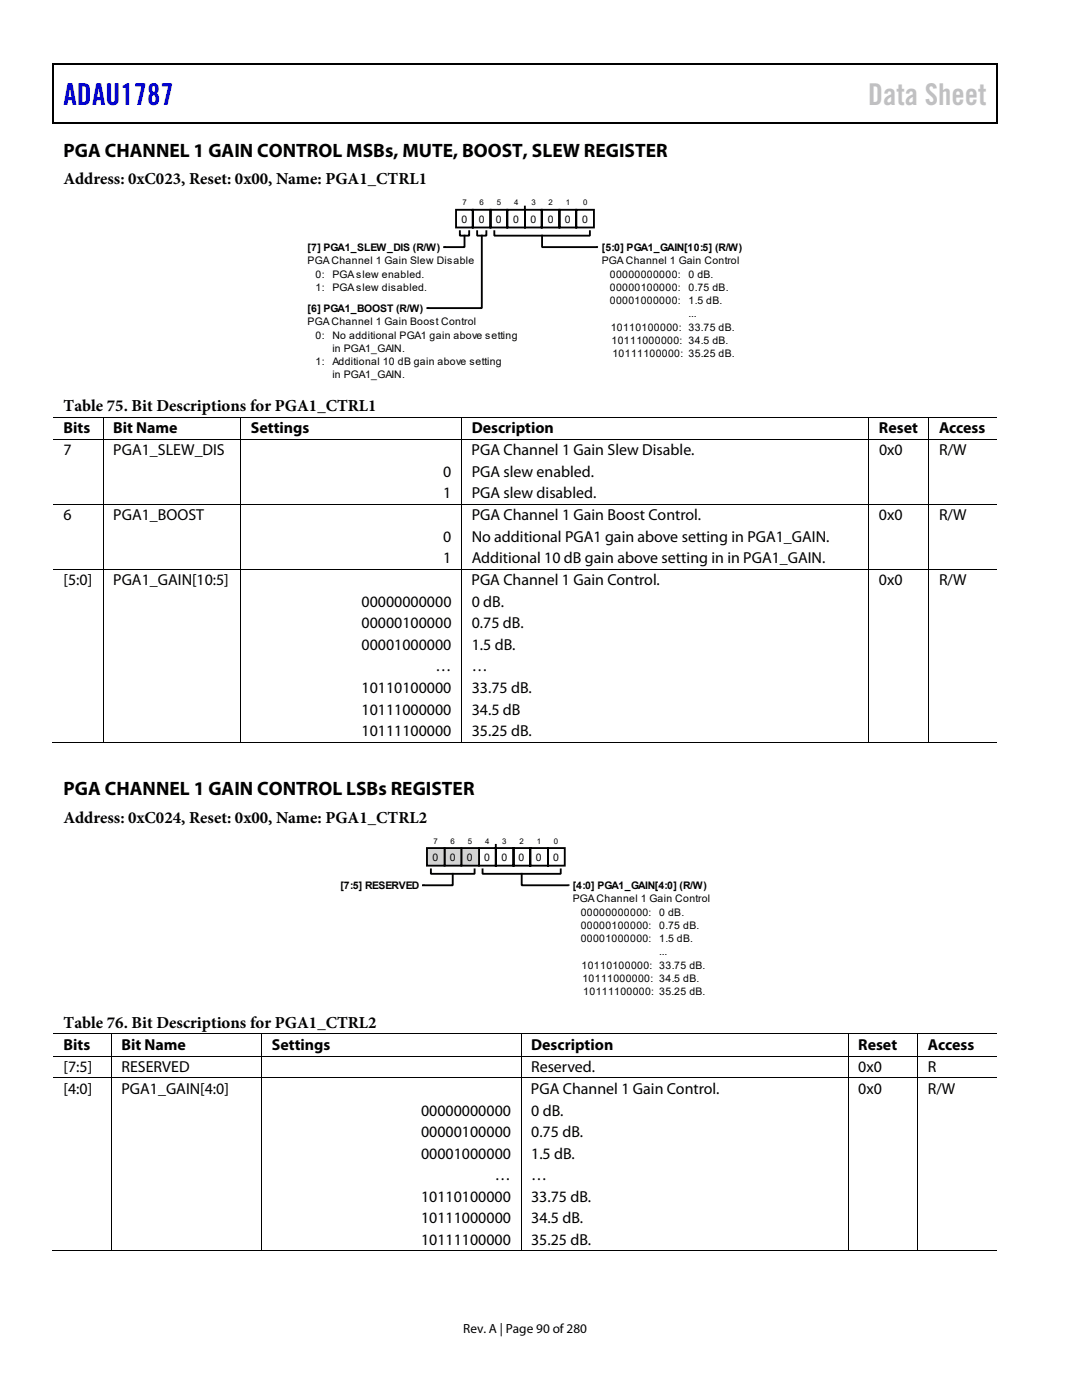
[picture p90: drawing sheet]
<svg xmlns="http://www.w3.org/2000/svg" width="216mm" height="279mm" viewBox="0 0 216 279" stroke-linecap="round" stroke-linejoin="round" font-family="sans-serif">
<defs><g id="words">
<text font-size="6" fill="#00f" x="12.7" y="21">ADAU1787</text>
<text font-size="6" fill="#c0c0c0" x="173.2" y="21">Data Sheet</text>
<g font-size="3.9">
<text x="12.7" y="31.3">PGA CHANNEL 1 GAIN CONTROL MSBs, MUTE, BOOST, SLEW REGISTER</text>
<text x="12.7" y="158.7">PGA CHANNEL 1 GAIN CONTROL LSBs REGISTER</text>
</g>
<g font-size="3.3">
<text x="12.7" y="36.8">Address: 0xC023, Reset: 0x00, Name: PGA1_CTRL1</text>
<text x="12.7" y="82">Table 75. Bit Descriptions for PGA1_CTRL1</text>
<text x="12.7" y="164.2">Address: 0xC024, Reset: 0x00, Name: PGA1_CTRL2</text>
<text x="12.7" y="205.1">Table 76. Bit Descriptions for PGA1_CTRL2</text>
</g>
<g font-size="3.2">
<text x="12.7" y="86.5">Bits</text>
<text x="22.6" y="86.5">Bit Name</text>
<text x="50" y="86.5">Settings</text>
<text x="94.1" y="86.5">Description</text>
<text x="175.4" y="86.5">Reset</text>
<text x="187.4" y="86.5">Access</text>
<text x="12.7" y="90.9">7</text>
<text x="22.6" y="90.9">PGA1_SLEW_DIS</text>
<text x="88.4" y="95.2">0</text>
<text x="94.1" y="90.9">PGA Channel 1 Gain Slew Disable.</text>
<text x="94.1" y="95.2">PGA slew enabled.</text>
<text x="175.4" y="90.9">0x0</text>
<text x="187.4" y="90.9">R/W</text>
<text x="88.4" y="99.5">1</text>
<text x="94.1" y="99.5">PGA slew disabled.</text>
<text x="12.7" y="103.8">6</text>
<text x="22.6" y="103.8">PGA1_BOOST</text>
<text x="94.1" y="103.8">PGA Channel 1 Gain Boost Control.</text>
<text x="175.4" y="103.8">0x0</text>
<text x="187.4" y="103.8">R/W</text>
<text x="88.4" y="108.1">0</text>
<text x="88.4" y="112.4">1</text>
<text x="94.1" y="108.1">No additional PGA1 gain above setting in PGA1_GAIN.</text>
<text x="94.1" y="112.4">Additional 10 dB gain above setting in in PGA1_GAIN.</text>
<text x="12.7" y="116.8">[5:0]</text>
<text x="22.6" y="116.8">PGA1_GAIN[10:5]</text>
<text x="94.1" y="116.8">PGA Channel 1 Gain Control.</text>
<text x="175.4" y="116.8">0x0</text>
<text x="187.4" y="116.8">R/W</text>
<text x="72.2" y="121.1">00000000000</text>
<text x="72.2" y="125.4">00000100000</text>
<text x="94.1" y="121.1">0 dB.</text>
<text x="94.1" y="125.4">0.75 dB.</text>
<text x="72.1" y="129.7">00001000000</text>
<text x="94.1" y="129.7">1.5 dB.</text>
<text x="86.9" y="134">…</text>
<text x="94.1" y="134">…</text>
<text x="72.2" y="138.3">10110100000</text>
<text x="72.2" y="142.6">10111000000</text>
<text x="94.1" y="138.3">33.75 dB.</text>
<text x="94.1" y="142.6">34.5 dB</text>
<text x="72.2" y="146.9">10111100000</text>
<text x="94.1" y="146.9">35.25 dB.</text>
<text x="12.7" y="209.6">Bits</text>
<text x="24.2" y="209.6">Bit Name</text>
<text x="54.2" y="209.6">Settings</text>
<text x="106" y="209.6">Description</text>
<text x="171.3" y="209.6">Reset</text>
<text x="185.1" y="209.6">Access</text>
<text x="12.7" y="214">[7:5]</text>
<text x="24.2" y="214">RESERVED</text>
<text x="106" y="214">Reserved.</text>
<text x="171.2" y="214">0x0</text>
<text x="185.1" y="214">R</text>
<text x="12.7" y="218.3">[4:0]</text>
<text x="24.2" y="218.3">PGA1_GAIN[4:0]</text>
<text x="105.9" y="218.3">PGA Channel 1 Gain Control.</text>
<text x="171.3" y="218.3">0x0</text>
<text x="185.1" y="218.3">R/W</text>
<text x="84" y="222.6">00000000000</text>
<text x="84" y="226.9">00000100000</text>
<text x="106" y="222.6">0 dB.</text>
<text x="106" y="226.9">0.75 dB.</text>
<text x="84" y="231.2">00001000000</text>
<text x="106" y="231.2">1.5 dB.</text>
<text x="84" y="239.8">10110100000</text>
<text x="98.8" y="235.5">…</text>
<text x="106" y="235.5">…</text>
<text x="106" y="239.8">33.75 dB.</text>
<text x="84" y="244.1">10111000000</text>
<text x="106" y="244.1">34.5 dB.</text>
<text x="84" y="248.4">10111100000</text>
<text x="106" y="248.4">35.25 dB.</text>
</g>
<text font-size="2.6" x="92.4" y="266">Rev. A | Page 90 of 280</text>
<g font-size="2.1">
<text x="92.1" y="44.4">0</text>
<text x="95.5" y="44.4">0</text>
<text x="99" y="44.4">0</text>
<text x="102.4" y="44.4">0</text>
<text x="105.9" y="44.4">0</text>
<text x="109.3" y="44.4">0</text>
<text x="112.7" y="44.4">0</text>
<text x="116.2" y="44.4">0</text>
<text x="61.4" y="50.1">[7] PGA1_SLEW_DIS (R/W)</text>
<text x="61.4" y="52.8">PGA Channel 1 Gain Slew Disable</text>
<text x="120.1" y="50.1">[5:0] PGA1_GAIN[10:5] (R/W)</text>
<text x="120.1" y="52.8">PGA Channel 1 Gain Control</text>
<text x="63" y="58.1">1:</text>
<text x="63" y="55.4">0:</text>
<text x="66.3" y="58.1">PGA slew disabled.</text>
<text x="66.3" y="55.4">PGA slew enabled.</text>
<text x="121.7" y="58.1">00000100000:</text>
<text x="121.7" y="55.4">00000000000:</text>
<text x="137.4" y="58.1">0.75 dB.</text>
<text x="137.4" y="55.4">0 dB.</text>
<text x="61.4" y="62.3">[6] PGA1_BOOST (R/W)</text>
<text x="61.4" y="64.9">PGA Channel 1 Gain Boost Control</text>
<text x="121.7" y="60.7">00001000000:</text>
<text x="121.9" y="66">10110100000: 33.75 dB.</text>
<text x="137.4" y="60.7">1.5 dB.</text>
<text x="137.4" y="63.4">...</text>
<text x="63" y="67.6">0:</text>
<text x="66.3" y="70.2">in PGA1_GAIN.</text>
<text x="66.3" y="67.6">No additional PGA1 gain above setting</text>
<text x="122" y="68.6">10111000000: 34.5 dB.</text>
<text x="122.2" y="71.3">10111100000: 35.25 dB.</text>
<text x="63" y="72.9">1:</text>
<text x="66.3" y="75.5">in PGA1_GAIN.</text>
<text x="66.3" y="72.9">Additional 10 dB gain above setting</text>
<text x="86.3" y="171.8">0</text>
<text x="89.7" y="171.8">0</text>
<text x="93.2" y="171.8">0</text>
<text x="96.6" y="171.8">0</text>
<text x="100.1" y="171.8">0</text>
<text x="103.5" y="171.8">0</text>
<text x="106.9" y="171.8">0</text>
<text x="110.4" y="171.8">0</text>
<text x="67.9" y="177.5">[7:5] RESERVED</text>
<text x="114.3" y="177.5">[4:0] PGA1_GAIN[4:0] (R/W)</text>
<text x="114.3" y="180.1">PGA Channel 1 Gain Control</text>
<text x="115.9" y="185.4">00000100000:</text>
<text x="115.9" y="182.8">00000000000:</text>
<text x="131.5" y="185.4">0.75 dB.</text>
<text x="131.5" y="182.8">0 dB.</text>
<text x="115.9" y="188">00001000000:</text>
<text x="131.5" y="188">1.5 dB.</text>
<text x="131.6" y="190.7">...</text>
<text x="116.1" y="193.3">10110100000: 33.75 dB.</text>
<text x="116.2" y="195.9">10111000000: 34.5 dB.</text>
<text x="116.4" y="198.6">10111100000: 35.25 dB.</text>
</g>
<g font-size="1.6">
<text x="92.3" y="41">7</text>
<text x="95.7" y="41">6</text>
<text x="99.1" y="41">5</text>
<text x="102.6" y="41">4</text>
<text x="106" y="41">3</text>
<text x="109.5" y="41">2</text>
<text x="112.9" y="41">1</text>
<text x="116.3" y="41">0</text>
<text x="86.5" y="168.4">7</text>
<text x="89.9" y="168.4">6</text>
<text x="93.3" y="168.4">5</text>
<text x="96.8" y="168.4">4</text>
<text x="100.2" y="168.4">3</text>
<text x="103.7" y="168.4">2</text>
<text x="107.1" y="168.4">1</text>
<text x="110.5" y="168.4">0</text>
</g>
</g></defs>
<path d="M10.5 12.7h.3v1h-.3zM198.8 12.7h.2v1h-.2zM198.8 12.7h.2v.3h-.2zM198.8 24.4h.2v.3h-.2z" fill="#000"/>
<path d="M10.5 12.8h188.3M10.7 13.7v11M198.9 13.7v11M10.5 24.5h188.3" fill="none" stroke="#000" stroke-width=".25"/>
<g fill="none" stroke="#000" stroke-width=".37">
<path d="M91 41.9h3.3v3.5h-3.3zM91.8 46.1v.9h1.8v-.9M92.7 47v2.3h-4.1M94.3 41.9h3.6v3.5h-3.6zM95.2 46.1v.9h1.8v-.9M96.1 47v14.5h-10.8M97.9 41.9h3.3v3.5h-3.3zM98.6 46.1v.9h19.1v-.9M101.2 41.9h3.6v3.5h-3.6zM104.7 41.2v.7M104.8 41.9h3.3v3.5h-3.3zM108.1 41.9h3.5v3.5h-3.5z"/>
<path d="M108.2 47v2.3h10.9M111.6 41.9h3.4v3.5h-3.4zM115 41.9h3.5v3.5h-3.5zM95.6 169.2h3.3v3.6h-3.3zM98.9 169.2h3.6v3.6h-3.6zM102.5 169.2h3.3v3.6h-3.3zM105.8 169.2h3.5v3.6h-3.5zM109.3 169.2h3.4v3.6h-3.4z"/>
</g>
<g fill="none" stroke="#000" stroke-width=".2">
<path d="M88.7 49.3h.1M119 49.3h.1M85.4 61.4h.1M10.7 83.2h188.2M10.7 87.7h188.2M20.6 83.3v4.3M20.6 87.7v12.9M48 83.3v4.3M48 87.7v12.9M92.1 83.3v4.3M92.1 87.7v12.9M173.4 83.3v4.3"/>
<path d="M173.4 87.7v12.9M185.3 83.3v4.3M185.3 87.7v12.9M10.7 100.6h188.2M10.7 113.6h188.2M20.6 100.7v12.9M20.6 113.7v34.4M48 100.7v12.9M48 113.7v34.4M92.1 100.7v12.9M92.1 113.7v34.4M173.4 100.7v12.9"/>
<path d="M173.4 113.7v34.4M185.3 100.7v12.9M185.3 113.7v34.4M10.4 148.1h10.1M20.6 148.1h27.4M48 148.1h44.1M92.1 148.1h81.2M173.4 148.1h11.9M185.4 148.1h13.5"/>
</g>
<path d="M92.1 169.2h3.5v3.6h-3.5z" fill="#d3d3d3"/>
<path d="M92.1 169.2h3.5v3.6h-3.5z" fill="none" stroke="#000" stroke-width=".37"/>
<path d="M88.7 169.2h3.4v3.6h-3.4z" fill="#d3d3d3"/>
<path d="M88.7 169.2h3.4v3.6h-3.4z" fill="none" stroke="#000" stroke-width=".37"/>
<path d="M85.2 169.2h3.5v3.6h-3.5z" fill="#d3d3d3"/>
<path d="M85.2 169.2h3.5v3.6h-3.5zM86 173.5v.9h8.7v-.9M90.3 174.4v2.3h-5.9M96.3 173.5v.9h15.6v-.9M98.9 168.6v.7M104.1 174.4v2.3h9.2" fill="none" stroke="#000" stroke-width=".37"/>
<g fill="none" stroke="#000" stroke-width=".2">
<path d="M84.5 176.6h.1M113.4 176.6h.1M10.7 206.3h188.2M10.7 210.8h188.2M10.7 215.1h188.2M22.2 206.4v4.3M22.2 210.8v4.3M22.2 215.2v34.4M52.2 206.4v4.3M52.2 210.8v4.3M52.2 215.2v34.4M104 206.4v4.3"/>
<path d="M104 210.8v4.3M104 215.2v34.4M169.2 206.4v4.3M169.2 210.8v4.3M169.2 215.2v34.4h-65.2M183.1 206.4v4.3M183.1 210.8v4.3M183.1 215.2v34.4M10.4 249.6h11.8M22.2 249.6h30M52.3 249.6h51.6M169.3 249.6h13.8"/>
<path d="M183.2 249.6h15.7"/>
</g>
<use href="#words"/>
</svg>
